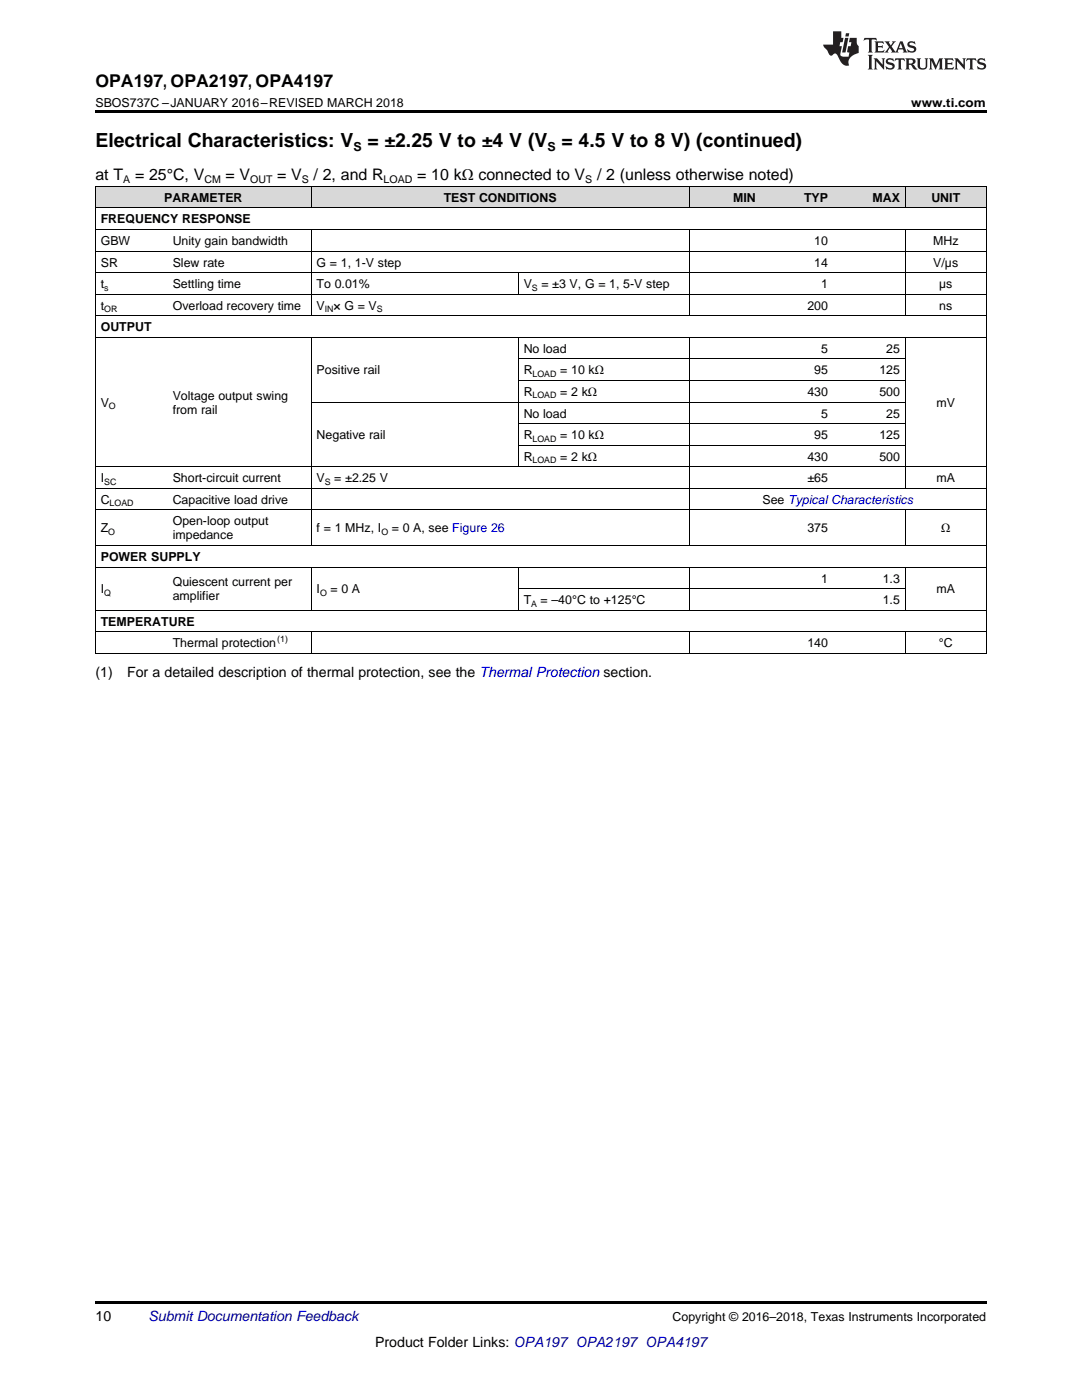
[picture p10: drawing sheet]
<svg xmlns="http://www.w3.org/2000/svg" width="216mm" height="279mm" viewBox="0 0 216 279" stroke-linecap="round" stroke-linejoin="round" font-family="sans-serif">
<defs><g id="words">
<g font-size="3.9">
<text x="19" y="29.3">Electrical Characteristics: V</text>
<text x="73.3" y="29.3">= ±2.25 V to ±4 V (V</text>
<text x="112" y="29.3">= 4.5 V to 8 V) (continued)</text>
</g>
<text font-size="3.5" x="19" y="17.3">OPA197, OPA2197, OPA4197</text>
<g font-size="3.2">
<text x="19" y="36">at T</text>
<text x="27" y="36">= 25°C, V</text>
<text x="45" y="36">= V</text>
<text x="55.3" y="36">= V</text>
<text x="62.6" y="36">/ 2, and R</text>
<text x="83.3" y="36">= 10 kΩ connected to V</text>
<text x="119.1" y="36">/ 2 (unless otherwise noted)</text>
</g>
<g font-size="2.8">
<text x="19" y="135">(1)</text>
<text x="25.4" y="135">For a detailed description of thermal protection, see the Thermal Protection section.</text>
<text x="19" y="263.6">10</text>
<text x="74.9" y="268.9">Product Folder Links: OPA197 OPA2197 OPA4197</text>
</g>
<text font-size="2.8" fill="#0000c8" x="29.6" y="263.6">Submit Documentation Feedback</text>
<g font-size="2.5">
<text x="19" y="21.4">SBOS737C –JANUARY 2016–REVISED MARCH 2018</text>
<text x="181.8" y="21.4">www.ti.com</text>
<text x="70.5" y="30.1">S</text>
<text x="109.2" y="30.1">S</text>
<text x="32.8" y="40.3">PARAMETER</text>
<text x="88.5" y="40.3">TEST CONDITIONS</text>
<text x="146.3" y="40.3">MIN</text>
<text x="160.4" y="40.3">TYP</text>
<text x="174.1" y="40.3">MAX</text>
<text x="185.8" y="40.3">UNIT</text>
<text x="20.1" y="44.6">FREQUENCY RESPONSE</text>
<text x="20.1" y="48.9">GBW</text>
<text x="20.1" y="53.2">SR</text>
<text x="34.5" y="48.9">Unity gain bandwidth</text>
<text x="34.5" y="53.2">Slew rate</text>
<text x="63.2" y="53.2">G = 1, 1-V step</text>
<text x="162.5" y="48.9">10</text>
<text x="162.5" y="53.2">14</text>
<text x="186.2" y="48.9">MHz</text>
<text x="186.2" y="53.2">V/µs</text>
<text x="20.1" y="57.5">t</text>
<text x="34.5" y="57.5">Settling time</text>
<text x="63.2" y="57.5">To 0.01%</text>
<text x="104.5" y="57.5">V</text>
<text x="108" y="57.5">= ±3 V, G = 1, 5-V step</text>
<text x="163.9" y="57.5">1</text>
<text x="187.4" y="57.5">µs</text>
<text x="20.1" y="61.8">t</text>
<text x="34.5" y="61.8">Overload recovery time</text>
<text x="63.2" y="61.8">V</text>
<text x="66.6" y="61.8">× G = V</text>
<text x="161.1" y="61.8">200</text>
<text x="187.4" y="61.8">ns</text>
<text x="20.1" y="66.1">OUTPUT</text>
<text x="104.5" y="70.4">No load</text>
<text x="163.9" y="70.4">5</text>
<text x="176.8" y="70.4">25</text>
<text x="63.2" y="74.7">Positive rail</text>
<text x="104.5" y="74.7">R</text>
<text x="111.8" y="74.7">= 10 kΩ</text>
<text x="162.5" y="74.7">95</text>
<text x="175.5" y="74.7">125</text>
<text x="20.1" y="81.2">V</text>
<text x="34.5" y="79.8">Voltage output swing</text>
<text x="34.5" y="82.6">from rail</text>
<text x="104.5" y="79">R</text>
<text x="104.5" y="83.3">No load</text>
<text x="111.8" y="79">= 2 kΩ</text>
<text x="161.1" y="79">430</text>
<text x="163.9" y="83.3">5</text>
<text x="175.5" y="79">500</text>
<text x="176.8" y="83.3">25</text>
<text x="186.9" y="81.2">mV</text>
<text x="63.2" y="87.6">Negative rail</text>
<text x="104.5" y="87.6">R</text>
<text x="111.8" y="87.6">= 10 kΩ</text>
<text x="162.5" y="87.6">95</text>
<text x="175.5" y="87.6">125</text>
<text x="104.5" y="91.9">R</text>
<text x="111.8" y="91.9">= 2 kΩ</text>
<text x="161.1" y="91.9">430</text>
<text x="175.5" y="91.9">500</text>
<text x="20.1" y="96.2">I</text>
<text x="20.1" y="100.5">C</text>
<text x="34.5" y="96.2">Short-circuit current</text>
<text x="34.5" y="100.5">Capacitive load drive</text>
<text x="63.2" y="96.2">V</text>
<text x="66.7" y="96.2">= ±2.25 V</text>
<text x="152.2" y="100.5">See Typical Characteristics</text>
<text x="161.1" y="96.2">±65</text>
<text x="186.9" y="96.2">mA</text>
<text x="20.1" y="106.3">Z</text>
<text x="34.5" y="104.8">Open-loop output</text>
<text x="34.5" y="107.7">impedance</text>
<text x="63.2" y="106.3">f = 1 MHz, I</text>
<text x="78.2" y="106.3">= 0 A, see Figure 26</text>
<text x="161.1" y="106.3">375</text>
<text x="187.8" y="106.3">Ω</text>
<text x="20.1" y="112">POWER SUPPLY</text>
<text x="20.1" y="118.4">I</text>
<text x="34.5" y="117">Quiescent current per</text>
<text x="34.5" y="119.8">amplifier</text>
<text x="63.2" y="118.4">I</text>
<text x="65.9" y="118.4">= 0 A</text>
<text x="163.9" y="116.3">1</text>
<text x="176.1" y="116.3">1.3</text>
<text x="186.9" y="118.4">mA</text>
<text x="20.1" y="124.9">TEMPERATURE</text>
<text x="104.5" y="120.6">T</text>
<text x="107.9" y="120.6">= –40°C to +125°C</text>
<text x="176.1" y="120.6">1.5</text>
<text x="34.5" y="129.2">Thermal protection</text>
<text x="161.1" y="129.2">140</text>
<text x="187.3" y="129.2">°C</text>
<text x="134.2" y="263.6">Copyright © 2016–2018, Texas Instruments Incorporated</text>
</g>
<g font-size="2.1">
<text x="24.6" y="36.6">A</text>
<text x="40.8" y="36.6">CM</text>
<text x="49.9" y="36.6">OUT</text>
<text x="60.2" y="36.6">S</text>
<text x="76.6" y="36.6">LOAD</text>
<text x="116.8" y="36.6">S</text>
</g>
<g font-size="1.8">
<text x="20.8" y="58">s</text>
<text x="106.1" y="58">S</text>
<text x="20.8" y="62.3">OR</text>
<text x="64.8" y="62.3">IN</text>
<text x="75.2" y="62.3">S</text>
<text x="106.3" y="75.2">LOAD</text>
<text x="21.7" y="81.7">O</text>
<text x="106.3" y="79.5">LOAD</text>
<text x="106.3" y="88.1">LOAD</text>
<text x="106.3" y="92.4">LOAD</text>
<text x="20.8" y="96.7">SC</text>
<text x="21.9" y="101">LOAD</text>
<text x="64.8" y="96.7">S</text>
<text x="21.6" y="106.8">O</text>
<text x="76.1" y="106.8">O</text>
<text x="20.8" y="118.9">Q</text>
<text x="63.9" y="118.9">O</text>
<text x="106" y="121.1">A</text>
<text x="55.3" y="128.2">(1)</text>
</g>
</g></defs>
<g fill="#d8d8d8">
<path d="M19 37.3h14.4v4.3h-14.4z"/>
<path d="M33.4 37.3h28.7v4.3h-28.7z"/>
<path d="M62.1 37.3h41.3v4.3h-41.3z"/>
<path d="M103.4 37.3h34.1v4.3h-34.1z"/>
<path d="M137.5 37.3h14.4v4.3h-14.4z"/>
<path d="M151.9 37.3h14.4v4.3h-14.4z"/>
<path d="M166.3 37.3h14.4v4.3h-14.4z"/>
<path d="M180.7 37.3h16.1v4.3h-16.1z"/>
</g>
<path d="M19 22h177.8v.5h-177.8zM19 259.7h177.8v.5h-177.8z" fill="#000"/>
<g fill="none" stroke="#000" stroke-width=".2">
<path d="M19 37.2h177.8M19.1 37.2v93.3M62.1 37.2v4.4M137.5 37.2v4.4M180.6 37.2v4.4M196.8 37.2v93.3M19 58.7h177.8M19 54.4h177.8M19 50.1h177.8M19 45.8h177.8M19 41.5h177.8M62.1 45.9v17.2"/>
<path d="M103.4 54.5v4.3M137.5 45.9v17.2M180.6 45.9v17.2M19 67.3h177.8M19 63h177.8M62.1 67.4v41.5M103.4 67.4v25.8M103.4 75.9h77.3M103.4 71.6h77.3M137.5 67.4v41.5M180.6 67.4v30.1M19 97.5h177.8"/>
<path d="M19 93.2h177.8M62.1 80.2h118.6M103.4 88.8h77.3M103.4 84.5h77.3M19 113.2h177.8M19 108.9h177.8M19 101.8h177.8M62.1 113.2v8.6M103.4 113.2v8.6M103.4 117.5h77.3M137.5 113.2v8.6M180.6 101.8v7.1"/>
<path d="M180.6 113.2v8.6M19 130.4h177.8M19 126.1h177.8M19 121.8h177.8M62.1 126.2v4.3M137.5 126.2v4.3M180.6 126.2v4.3"/>
</g>
<g fill="#231f20">
<path d="M172.5 7.6l-.1 .5 .4-.2h.6v.1v2.1l-.2 .4h.9l-.2-.4v-2.1l.1-.1h.5l.5 .2-.2-.5zM174.5 8.3l.2 .3v1.5l-.2 .4h1.8l.2-.6a1.04 1.04 0 0 1-1.3 .2v-.7h.6l.3 .2v-.6l-.3 .2h-.6v-.6l.8-.1 .4 .3-.2-.5zM176.5 8.3l.9 1.1-.9 1.1h.8l-.2-.2 .4-.7 .5 .7-.2 .2h1.5l-.2-.2 .2-.4h.9l.1 .4-.2 .2h1l-.3-.3-.7-1.9h-.5l-.9 2-.8-1 .9-1h-.8l.1 .3-.4 .5-.3-.6 .1-.2zM179.7 8.6l.4 1h-.7zM181.3 8.4a.63 .63 0 0 0-.2 .7 .63 .63 0 0 0 .6 .4l.6 .2 .1 .2a.75 .75 0 0 1-.7 .4 .75 .75 0 0 1-.6-.5l.1 .7 .1-.1a1.11 1.11 0 0 0 1.5-.6 1.13 1.13 0 0 0-1.2-.8l-.1-.4a1.04 1.04 0 0 1 1.2 .2l-.2-.5-.2 .1-.4-.2zM173.2 10.9l.2 .4v2.2l-.2 .4h1l-.3-.4v-2.2l.3-.4zM174.3 11.6l.3 .4v1.5l-.3 .4h.8l-.2-.4v-1.3l1.5 1.7v-1.9l.2-.4h-.7l.2 .4v.9l-1.1-1.3zM177 11.8a.62 .62 0 0 0-.2 .7 .62 .62 0 0 0 .6 .4l.6 .1 .1 .3a.76 .76 0 0 1-.7 .3 .76 .76 0 0 1-.7-.4l.2 .7 .1-.1a1.11 1.11 0 0 0 1.5-.6 1.13 1.13 0 0 0-1.2-.8l-.1-.4a1.04 1.04 0 0 1 1.2 .2l-.2-.6-.2 .1-.5-.1zM178.7 11.6l-.2 .6a.61 .61 0 0 1 .8-.3v1.6l-.2 .4h.9l-.2-.4v-1.6a.63 .63 0 0 1 .7 .3l-.1-.6zM180.6 11.6l.3 .4v1.5l-.3 .4h1l-.2-.2-.1-.8 .6 .2a.76 .76 0 0 0 1.2 .7l-1-1a.58 .58 0 0 0 .6-.5 .58 .58 0 0 0-.5-.6zM181.4 11.9h.1a.45 .45 0 0 1 .5 .1 .45 .45 0 0 1 .1 .5l-.8 .2zM182.9 11.6l.2 .2a2.17 2.17 0 0 0 .3 1.9 .99 .99 0 0 0 1.6-.6v-1.1l.2-.4h-.7l.2 .2a1.92 1.92 0 0 1-.2 1.8 .6 .6 0 0 1-.9-.5v-1.1l.2-.4zM185.4 11.6l.2 .4v1.5l-.2 .4h.7l-.2-.4v-1.4l.8 1.8 .8-1.8v1.4l-.2 .4h.9l-.2-.4v-1.5l.2-.4h-.8l-.6 1.5-.6-1.5zM188.4 11.6l.2 .4v1.5l-.2 .4h1.8l.1-.6a1.04 1.04 0 0 1-1.2 .1v-.6h.5l.4 .2v-.6l-.4 .2h-.5v-.7h.8l.3 .3-.1-.6zM190.5 11.6l.2 .4v1.5l-.2 .4h.7l-.2-.4v-1.3l1.5 1.7v-1.9l.2-.4h-.7l.2 .4v.9l-1.1-1.3zM192.9 11.6l-.1 .6a.61 .61 0 0 1 .7-.3l.1 1.6-.3 .4h1l-.3-.4 .1-1.6a.63 .63 0 0 1 .7 .3l-.1-.6zM195.2 11.8a.62 .62 0 0 0-.2 .7 .62 .62 0 0 0 .6 .4l.6 .1 .1 .3a.76 .76 0 0 1-.7 .3 .76 .76 0 0 1-.6-.4l.1 .7 .1-.1a1.11 1.11 0 0 0 1.6-.6 1.13 1.13 0 0 0-1.3-.8l-.1-.4a1.04 1.04 0 0 1 1.2 .2l-.1-.6-.2 .1-.5-.1z"/>
<path d="M166.2 6.3v2.6h-1.9v.4l.8 .9a.91 .91 0 0 0 1 .8 .56 .56 0 0 1 .5-.3 .56 .56 0 0 1 .5 .3l.4 .8a1.53 1.53 0 0 0 1.9 1.2 1.54 1.54 0 0 1 1-2.1l.9-.3v-1.4a1.52 1.52 0 0 1-.4-1.6h-1.3l-.2 .8h.5l-.2 .8h-.5l-.1 1v.2l.4 .1-.2 .8a1.93 1.93 0 0 1-1.6-.3l.3-1.8h-.5l.2-.8h.4l.2-.8h-.4v-1.3zM168.6 7.6l-.6 2.9h.7l.6-2.9zM168.8 6.6l-.1 .7h.6l.2-.7z"/>
</g>
<use href="#words"/>
</svg>
